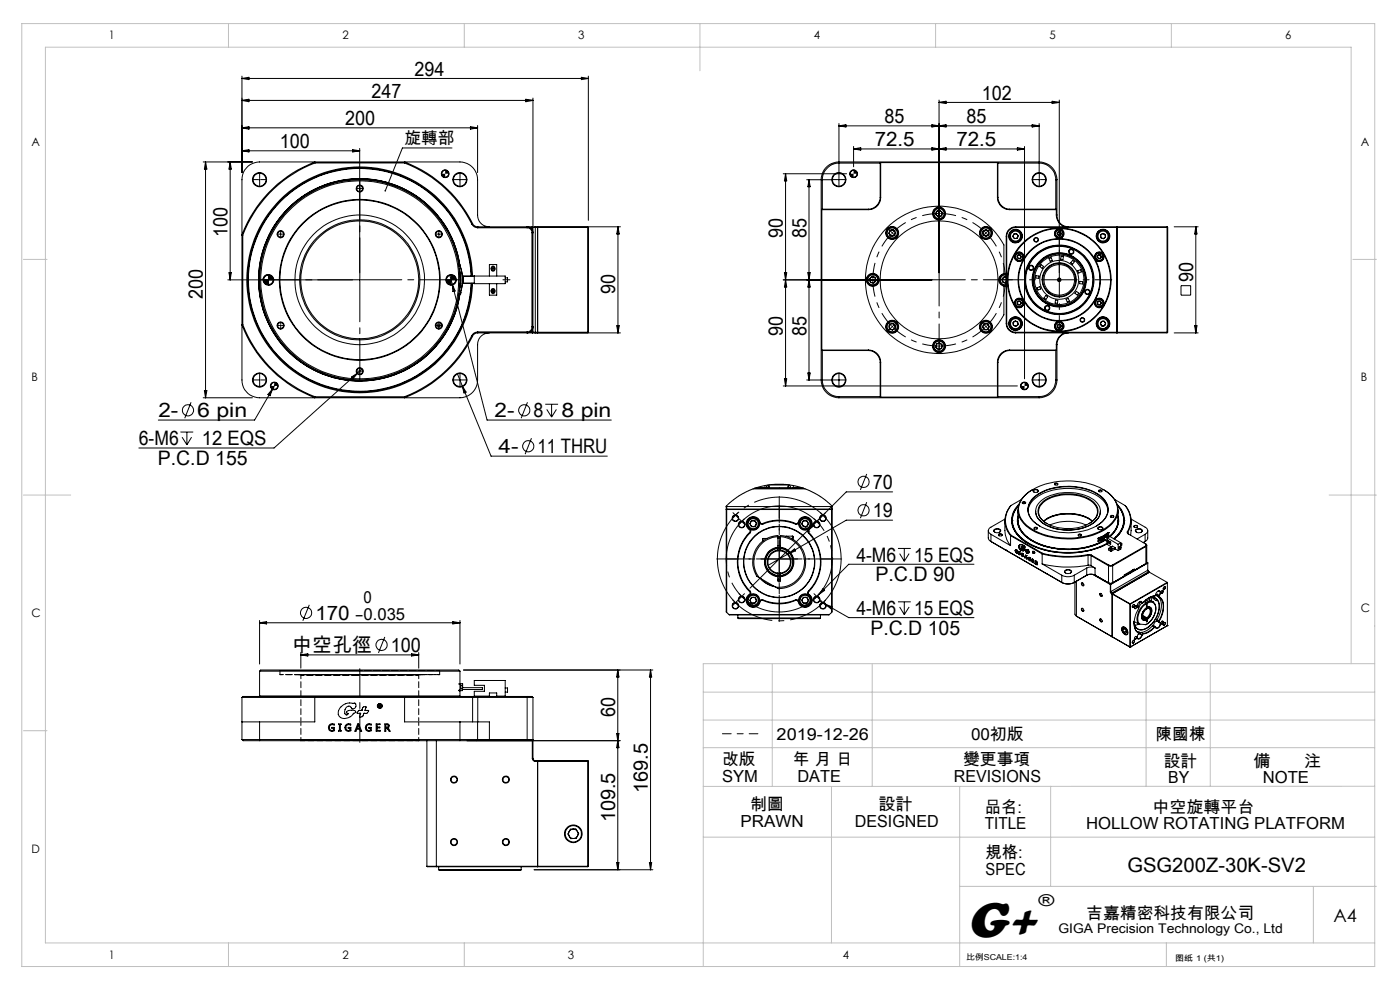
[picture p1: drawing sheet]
<svg xmlns="http://www.w3.org/2000/svg" width="297mm" height="210mm" viewBox="0 0 297 210" stroke-linecap="round" stroke-linejoin="round" font-family="sans-serif">
<defs><g id="words">
<text font-size="11" x="205.1" y="198.7">G+</text>
<g font-size="4.2">
<text x="87.9" y="16">294</text>
<text x="78.8" y="20.7">247</text>
<text x="208.3" y="21.1">102</text>
<text x="73.2" y="26.5">200</text>
<text x="187.7" y="26.1">85</text>
<text x="205" y="26.1">85</text>
<text x="59.4" y="31.4">100</text>
<text x="185.6" y="31">72.5</text>
<text x="202.9" y="31">72.5</text>
<text x="48.3" y="50.3" transform="rotate(-90 48.3 50.3)">100</text>
<text x="166.1" y="50.4" transform="rotate(-90 166.1 50.4)">90</text>
<text x="171.1" y="50.4" transform="rotate(-90 171.1 50.4)">85</text>
<text x="253.1" y="59.8" transform="rotate(-90 253.1 59.8)">90</text>
<text x="43" y="63.3" transform="rotate(-90 43 63.3)">200</text>
<text x="130.5" y="62.3" transform="rotate(-90 130.5 62.3)">90</text>
<text x="166.1" y="71.4" transform="rotate(-90 166.1 71.4)">90</text>
<text x="171.1" y="71.4" transform="rotate(-90 171.1 71.4)">85</text>
<text x="33.6" y="88.5">2-</text>
<text x="41.8" y="88.5">6 pin</text>
<text x="104.9" y="88.5">2-</text>
<text x="113.2" y="88.5">8</text>
<text x="119.1" y="88.5">8 pin</text>
<text x="29.5" y="94.4">6-M6</text>
<text x="42.8" y="94.4">12 EQS</text>
<text x="33.5" y="98.7">P.C.D 155</text>
<text x="105.8" y="96.2">4-</text>
<text x="114" y="96.2">11 THRU</text>
<text x="185.2" y="103.7">70</text>
<text x="185.2" y="109.7">19</text>
<text x="181.7" y="119.1">4-M6</text>
<text x="194" y="119.1">15 EQS</text>
<text x="185.7" y="123.3">P.C.D 90</text>
<text x="66.9" y="131.5">170</text>
<text x="181.7" y="130.4">4-M6</text>
<text x="194" y="130.4">15 EQS</text>
<text x="184.6" y="134.7">P.C.D 105</text>
<text x="62" y="138.3">中空孔徑</text>
<text x="82.9" y="138.3">100</text>
<text x="130.5" y="152.1" transform="rotate(-90 130.5 152.1)">60</text>
<text x="137.4" y="168.2" transform="rotate(-90 137.4 168.2)">169.5</text>
<text x="130.5" y="174.4" transform="rotate(-90 130.5 174.4)">109.5</text>
<text x="239.2" y="184.9">GSG200Z-30K-SV2</text>
</g>
<text font-size="3.9" x="282.9" y="195.5">A4</text>
<g font-size="3.5">
<text x="85.8" y="30.5">旋轉部</text>
<text x="75.4" y="131.5">-0.035</text>
<text x="77.1" y="128">0</text>
<text x="164.8" y="157">2019-12-26</text>
<text x="206" y="157">00初版</text>
<text x="245.2" y="157">陳國棟</text>
<text x="153.2" y="162.3">改版</text>
<text x="153.2" y="165.8">SYM</text>
<text x="168.2" y="162.3">年 月 日</text>
<text x="169.2" y="165.8">DATE</text>
<text x="202.4" y="165.8">REVISIONS</text>
<text x="204.3" y="162.3">變更事項</text>
<text x="246.9" y="162.6">設計</text>
<text x="247.9" y="166.1">BY</text>
<text x="265.9" y="162.6">備</text>
<text x="267.9" y="166.1">NOTE</text>
<text x="276.6" y="162.6">注</text>
<text x="159.1" y="171.9">制圖</text>
<text x="186.4" y="171.9">設計</text>
<text x="208.9" y="172.4">品名:</text>
<text x="244.5" y="172.4">中空旋轉平台</text>
<text x="157.1" y="175.4">PRAWN</text>
<text x="181.3" y="175.4">DESIGNED</text>
<text x="208.9" y="175.9">TITLE</text>
<text x="230.4" y="175.9">HOLLOW ROTATING PLATFORM</text>
<text x="209.1" y="182.1">規格:</text>
<text x="209.1" y="185.6">SPEC</text>
<text x="220.3" y="192.2">®</text>
<text x="230.5" y="194.8">吉嘉精密科技有限公司</text>
</g>
<text font-size="2.8" x="224.5" y="197.8">GIGA Precision Technology Co., Ltd</text>
<g font-size="2.5">
<text x="23.1" y="8.4">1</text>
<text x="72.7" y="8.4">2</text>
<text x="122.7" y="8.4">3</text>
<text x="172.7" y="8.4">4</text>
<text x="222.7" y="8.4">5</text>
<text x="272.7" y="8.4">6</text>
<text x="6.7" y="30.9">A</text>
<text x="288.7" y="30.9">A</text>
<text x="6.7" y="80.9">B</text>
<text x="288.7" y="80.9">B</text>
<text x="6.7" y="130.9">C</text>
<text x="288.7" y="129.9">C</text>
<text x="6.7" y="180.9">D</text>
<text x="23.1" y="203.4">1</text>
<text x="72.7" y="203.4">2</text>
<text x="120.5" y="203.4">3</text>
<text x="178.8" y="203.4">4</text>
</g>
<g font-size="1.7">
<text x="204.9" y="203.7">比例SCALE:1:4</text>
<text x="249.3" y="203.8">图纸 1 (共1)</text>
</g>
</g></defs>
<g fill="none" stroke="#000" stroke-width=".21">
<path d="M51.3 16.1v20.5M51.3 16.6l1.5-.2v.5zM51.3 16.6h73.5M123.3 16.4l1.5 .2-1.5 .3zM124.8 16.1v30.6M43.1 34.4h10.5M43.6 34.4v50M43.6 34.4l.3 1.5h-.5zM48.8 34.4l.3 1.5h-.5zM48.8 34.4v25M51.3 21.3h61.8M51.3 21.3l1.5-.2v.5z"/>
<path d="M51.3 27.1l1.5-.2v.5zM51.3 32l1.5-.3v.5zM51.3 32h25M51.3 27.1h50M54.9 38.1h.3M55.1 38v.2M66.9 34.6a26.5 26.5 0 0 0-15.4 15.3M66.9 34.6l-.1-.2a27 27 0 0 0-15.5 15.4l.2 .1M66.9 34.6h18.9M74.8 31.7l1.5 .3-1.5 .2zM76.2 40h.2M76.3 31.5v26.3"/>
<path d="M85.8 34.6a26.5 26.5 0 0 1 14.3 12.9M85.8 34.6v-.2a26.8 26.8 0 0 1 14.5 13M94.4 36.1a.72 .72 0 0 0-.7 .8M95.2 36.9a.72 .72 0 0 1-.8 .7M95.9 31.4h-10.5l-3.7 9.1M97.4 38.1h.3M97.6 38v.2M99.8 26.9l1.5 .2-1.5 .3zM101.3 26.6v10M111.5 21.1l1.6 .2-1.6 .3zM113.1 20.8v27.1M166.2 36.9h13.4"/>
<path d="M166.7 36.9v45M166.7 36.9l.2 1.5h-.5zM171.1 38.1h5.4M171.6 38.1v42.5M171.6 38.1l.3 1.5h-.5zM177.8 38.1h.3M178 26.2v10.4M178 38v.2M178 26.7h42.5M178 26.7l1.5-.3v.5zM181.1 31.1v4.3M181.1 31.6h36.2"/>
<path d="M181.1 31.6l1.5-.3v.5zM181.1 36.1a.72 .72 0 0 0-.8 .8M181.8 36.9a.72 .72 0 0 1-.7 .7M186.7 34.6h-8.7a3.6 3.6 0 0 0-3.6 3.5v6.3M186.7 34.6v7.3M186.8 34.5l-.1 .1M186.8 34.5h24.8M186.8 34.5v7.4M197.7 26.4l1.5 .3-1.5 .2zM197.7 31.3l1.5 .3-1.5 .2zM199.2 21.2v36.6M199.2 21.7l1.5-.2v.5z"/>
<path d="M199.2 21.7h25.5M199.2 26.7l1.5-.3v.5zM199.2 31.6l1.5-.3v.5zM211.6 34.5l.1 .1M211.6 34.5v7.4M211.7 34.6h8.8a3.6 3.6 0 0 1 3.5 3.5M211.7 34.6v7.3M215.8 31.3l1.5 .3-1.5 .2zM217.3 31.1v49.3M219 26.4l1.5 .3-1.5 .2zM220.3 38.1h.3M220.5 26.2v10.4"/>
<path d="M220.5 38v.2M223.2 21.5l1.5 .2-1.5 .3zM224 38.1h.2M224 38.1v6.3M224.2 38.1a3.8 3.8 0 0 0-3.7-3.7h-42.5a3.8 3.8 0 0 0-3.8 3.7v42.5a3.8 3.8 0 0 0 3.8 3.8M224.2 38.1v7.5M224.7 21.2v36.6M48.3 59.4h26.5M48.6 57.8h.5l-.3 1.6zM51.5 49.9v19M56.9 58.2a1.14 1.14 0 0 0-1.1 1.2M56.9 59.2v.3"/>
<path d="M58.1 59.4a1.14 1.14 0 0 1-1.2 1.1M59.4 49.7h.3M59.5 42.6a23.7 23.7 0 0 1 25.5-5.4 23.7 23.7 0 0 1 15 21.4 23.7 23.7 0 0 0-28.5-22.5 23.7 23.7 0 0 0-17.3 31.9 23.7 23.7 0 0 1 5.3-25.4zM59.5 49.6v.2M76.2 59.4h.2M76.3 59.2v.3M93 49.7h.2M93.1 49.6v.2M95.4 58.4l.6 1.9M95.6 59.4h.2M95.7 58.4a1.02 1.02 0 0 0-1 1M95.7 59.2v.3"/>
<path d="M96.7 59.4v.1a1.05 1.05 0 0 1-1 .9M97.3 56.3l.2-.1v.1M97.3 56.3h.3M97.4 57a9 9 0 0 1 0 4.7M97.4 56.2a21.4 21.4 0 0 0-32.7-14.8 21.4 21.4 0 0 0 0 35.9 21.4 21.4 0 0 0 32.7-14.8M97.5 57.2l.2 2.1-.2 2M97.5 56.3a9 9 0 0 1 0 6.1M97.5 56.2a21.5 21.5 0 0 0-32.8-14.9 21.5 21.5 0 0 0 0 36.1 21.5 21.5 0 0 0 32.8-14.9M97.5 56.3l-.1 .1M97.6 56.3a9 9 0 0 1 0 6.1M97.6 56.3l-.2 .1M97.6 58.4v1.8"/>
<path d="M98 58.6h.2M98.1 58.6h.1M98.2 58.6v1.5M98.2 58.6h9v1.6h-6.6v-1.6M98.2 58.6v.6a.74 .74 0 0 1-.1 .9M98.2 58.6h2.4M99.9 58.6a23.6 23.6 0 0 0-33.3-20.8 23.6 23.6 0 0 0-6.5 38.8 23.6 23.6 0 0 0 38.3-8.9l1-3.6 .5-4M100.1 47.5a1.4 1.4 0 0 0 1.3 .8M100.3 58.6a24 24 0 0 0-35.3-20.3 24 24 0 0 0-2.5 40.6 24 24 0 0 0 37.5-15.8l.3-3M100.3 47.4a1.18 1.18 0 0 0 1.1 .7M100.3 47.4l-.2 .1M101.4 48.1h11.5"/>
<path d="M101.4 48.3h10.4M101.4 48.1v.2M103.8 48.1a2.45 2.45 0 0 1-2.5-2.5v-7.5a3.8 3.8 0 0 0-3.7-3.7h-42.5a3.7 3.7 0 0 0-3.8 3.7v42.5a3.8 3.8 0 0 0 3.8 3.8h42.5a3.8 3.8 0 0 0 3.7-3.8v-7.5a2.45 2.45 0 0 1 2.5-2.5M103.8 58.6v-2.5h1.6v2.5M104.3 56.6l.2-.1a.5 .5 0 0 1 .5 .5 .5 .5 0 0 1-.7 .4zM104.4 57h.3M104.6 56.9v.2M107.2 58.9h.5v.9h-.5M111.8 48.3a.97 .97 0 0 1 1.1 1.1M111.8 48.3v-.2a1.21 1.21 0 0 1 1.3 1.3h-.2M112.4 48.3h.7M112.9 49.4v19.9"/>
<path d="M112.9 48.1h.7v22.5h-.7M112.9 48.1v.7M112.9 48.1l.2 .2M113.1 48.3h11.6M113.1 48.3v22.2M113.3 48.1h18.3M114.1 48.1v22.5M124.7 48.3v22.2M124.7 48.1v.1M124.7 48.2v22.3M124.7 48.2v.1M131.1 48.1l.3 1.5h-.6z"/>
<path d="M131.1 48.1v22.5M166.2 59.4h31.5M166.4 57.8l.5 3.1h-.5l.5-3.1zM171.4 57.8h.5l-.5 3.1h.5zM174.3 44.5v29.8M174.3 44.5h9.9M174.4 44.4l-.1 .1M174.4 44.4h9.8M184.2 44.4v.1M184.9 58.7l.7 .1 .2 .7-.4 .5-.7-.1-.3-.7zM186.7 41.9a2.57 2.57 0 0 1-2.5 2.5M186.7 41.9h.1"/>
<path d="M186.8 41.9a2.57 2.57 0 0 1-2.6 2.6M188.8 48.8h.8l.4 .5-.3 .7-.8 .1-.3-.6zM198.6 44.8l.7-.2 .6 .4-.1 .8-.7 .2-.6-.5zM208.5 49.1l.6-.4 .7 .3v.7l-.6 .5-.6-.4zM209.1 49.3l.1 .2M209.2 49.3l-.1 .2M211.6 41.9h.1M211.6 41.9a2.57 2.57 0 0 0 2.6 2.6M211.7 41.9a2.57 2.57 0 0 0 2.5 2.5M213 58a1.38 1.38 0 0 0-1.1 1.4 1.38 1.38 0 0 0 1.1 1.3M213 58v-6a15.6 15.6 0 0 0-23.7-4.7 15.6 15.6 0 0 0 0 24.1 15.6 15.6 0 0 0 23.7-4.6v-6.1M213.5 58.1a1.25 1.25 0 0 0-1.5 1.3 1.25 1.25 0 0 0 1.5 1.2"/>
<path d="M213.5 60a.63 .63 0 0 1-.8-.6 .63 .63 0 0 1 .8-.6l-.5-.1-.5 .5 .3 .7 .7 .1M213.5 58h-.5M213.5 58.3a1.08 1.08 0 0 0-1.3 1.1 1.08 1.08 0 0 0 1.3 1M213.5 50.1h.1M213.5 50.1v18.5M213.6 50.1v18.5M214.2 44.4v.1M214.2 44.4h9.8M214.2 44.5h9.9M215.1 49.6h.6l.3 .4-.2 .5-.6 .1-.4-.4zM215.5 48.3a1.87 1.87 0 0 0-1.9 1.8M215.5 48.1a1.99 1.99 0 0 0-2 2"/>
<path d="M215.5 48.1h32.1l.1 .2v22.2l-.1 .1h-32.1M215.5 48.3h32.1M215.5 48.1v.2M216 54.1h.4l.2 .4-.2 .3h-.4l-.2-.3zM219.8 58.5l.6 .1-.1 .4h-.6zM220.9 56.2l.5 .3-.3 .4-.5-.4zM222.5 54.8l.5-.1 .2 .5-.4 .2zM224 44.4l.1 .1M224.1 45.6a2.57 2.57 0 0 0 1.8 2.5M224.1 44.5v1.1M224.1 45.6h.1M224.2 45.6a2.45 2.45 0 0 0 2.5 2.5"/>
<path d="M224.5 49.2h.4l.2 .4-.2 .3h-.4l-.2-.3zM224.6 59.4h.2M224.7 59.2v.3M225.1 54.4h.5l-.1 .7-.5-.1zM227.5 55.2l.4 .3-.4 .5-.3-.3zM228.6 57.4l.6-.2 .2 .5-.6 .2zM229.1 59.7l.6 .1-.1 .4h-.6zM233 54.1h.4l.2 .4-.2 .3h-.4l-.2-.3zM233.5 49.8l.4-.3 .6 .2v.6l-.4 .4-.6-.3zM237 48.1v22.5M247.6 48.3v22.2M247.7 48.2l-.1 .1"/>
<path d="M249.1 48.1h5.1M253.7 48.1l.2 1.5h-.5zM253.7 48.1v22.5M51.5 68.9a26.5 26.5 0 0 0 15.4 15.3M51.5 68.9h-.2a26.7 26.7 0 0 0 15.5 15.5l.1-.2M54.2 68a23.8 23.8 0 0 0 26.1 14.8 23.8 23.8 0 0 0 19.7-22.7 23.7 23.7 0 0 1-15.1 21.4M59.4 69.1h.3M59.5 68.9v.3M74.6 80l1.2-.8-.9 1.2zM75.8 79.2l-17.7 15.8h-28.6M76.2 78.7h.2M76.3 78.6v.3"/>
<path d="M76.8 78.3l-1 .9M93 69.1h.2M93.1 68.9v.3M96 60.3l7.3 28.8h26.4M96 60.3l.6 1.4-.5 .1zM97 79.3l1.1 2.6M97.4 62.3l.1 .1M97.4 62.3l.2 .1M97.5 62.4h.1M97.6 62.4h-.3l.2 .1M97.7 62.1h.1M98 60.1h.2"/>
<path d="M98.2 60.1h2.4M100.1 71.2a26.7 26.7 0 0 1-14.3 13M100.1 71.2l.2 .1M100.3 71.3a27 27 0 0 1-14.5 13.1v-.2M101.4 70.4a1.4 1.4 0 0 0-1.3 .8M101.4 70.6a1.18 1.18 0 0 0-1.1 .7M101.4 70.6h11.5M101.4 70.4h10.4M101.4 70.4v.2M103.8 60.2v2.4h1.6v-2.4M104.3 61.3l.2-.1a.49 .49 0 0 1 .5 .6 .49 .49 0 0 1-.7 .4zM104.4 61.7h.3"/>
<path d="M104.6 61.6v.3M112.4 70.5h.7M112.9 69.3a.97 .97 0 0 1-1.1 1.1M112.9 69.3h.2a1.21 1.21 0 0 1-1.3 1.3v-.2M112.9 69.9v.7M113.1 70.5h11.6M113.1 70.5l-.2 .1M113.3 70.6h18.3M124.7 70.5h.1M124.7 70.5v.1M130.8 69.1h.6l-.3 1.5zM171.4 79.1h.5l-.3 1.5z"/>
<path d="M174.3 74.3l.1 .1M174.3 74.3h9.9M174.4 74.4v6.2a3.6 3.6 0 0 0 3.6 3.5M174.4 74.4h9.8M184.2 74.3v.1M184.2 74.4a2.57 2.57 0 0 1 2.5 2.5M184.2 74.3a2.57 2.57 0 0 1 2.6 2.6M186.7 76.9h.1M186.7 76.9v7.2M186.8 76.9v7.3M188.6 69l.6-.4 .7 .3v.7l-.6 .4-.6-.3zM198.6 72.9l.7-.2 .6 .5-.1 .7-.7 .2-.6-.4z"/>
<path d="M208.7 68.7l.7-.1 .5 .6-.3 .7h-.8l-.4-.5zM211.6 76.9h.1M211.6 76.9v7.3M211.7 76.9v7.2M213 60.7h.5M213.5 68.6a1.99 1.99 0 0 0 2 2M213.5 68.6h.1M213.6 68.6a1.87 1.87 0 0 0 1.9 1.9M214.2 74.3a2.57 2.57 0 0 0-2.6 2.6M214.2 74.3v.1M214.2 74.4a2.57 2.57 0 0 0-2.5 2.5M214.2 74.3h9.9"/>
<path d="M214.2 74.4h9.8M214.9 68.4l.5-.3 .5 .2 .1 .6-.5 .3-.5-.2zM215.5 70.5h32.1M215.5 70.5v.1M216 63.9h.4l.2 .4-.2 .4h-.4l-.2-.4zM220 61.1l.6-.3 .2 .5-.6 .2zM221.9 62.7l.4 .3-.4 .5-.4-.3zM223.9 63.7h.5l-.1 .6h-.5zM224 74.4v6.2M224.1 74.3l-.1 .1M224.1 73.1v1.2M224.1 73.1h.1"/>
<path d="M224.2 73.1v7.5M224.5 68.8h.4l.2 .4-.2 .4h-.4l-.2-.4zM225.9 70.6a2.57 2.57 0 0 0-1.8 2.5M226.2 63.5l.4-.2 .3 .6-.5 .2zM226.7 70.6a2.45 2.45 0 0 0-2.5 2.5M228.4 61.8l.4 .4-.3 .4-.5-.4zM233 63.9h.4l.2 .4-.2 .4h-.4l-.2-.4zM233.6 68.2l.6-.1 .4 .5-.2 .5-.6 .1-.4-.5zM247.6 70.5h.1M249.1 70.6h5.1M250.5 60.6h2.1v2h-2.1zM253.4 69.1h.5l-.2 1.5z"/>
<path d="M38.3 91.6h2.7M38.6 92.7l1.1 1.7M39.7 91.6v2.8M40.5 85.3l-1.3 3.4M40.6 92.7l-.9 1.7M43.1 84.4h10.5M43.4 82.9h.5l-.3 1.5zM54.9 80.6h.3M55.1 80.5v.2M57.8 82.5l-3.8 6.6h-20.4M57.8 82.5l-.5 1.5-.5-.3zM58.2 81.1a.78 .78 0 0 0-.8 .8"/>
<path d="M58.6 81.2l-.8 1.3M58.9 81.9a.78 .78 0 0 1-.7 .7M66.9 84.2h18.9M97.4 80.6h.3M97.6 80.5v.2M98.1 81.9l6.1 14.9h24.6M98.1 81.9l.8 1.3-.5 .2zM111.9 85.3l-1.3 3.4M112.7 92.9l-1.3 3.4M115.7 85.8h2.7M116 86.8l1 1.7M117 85.8v2.7"/>
<path d="M118 86.8l-1 1.7M166.2 81.9h49.6M166.4 80.4h.5l-.2 1.5zM171.1 80.6h5.4M177.8 80.6h.3M178 80.5v.2M178 84.1v.3M178 84.4h42.5M178 84.1h8.7M186.7 84.1l.1 .1M186.8 84.2h24.8M211.7 84.1l-.1 .1"/>
<path d="M211.7 84.1h8.8M217.3 81.1a.78 .78 0 0 0-.7 .8M218.1 81.9a.78 .78 0 0 1-.8 .7M220.3 80.6h.3M220.5 80.5v.2M220.5 84.1v.3M224 80.6a3.6 3.6 0 0 1-3.5 3.5M224 80.6h.2M224.2 80.6a3.8 3.8 0 0 1-3.7 3.8M154.1 107.4v.7M154.1 107.4l.6-.6 1.6-1.3 2.7-1.5 2.4-.8 3-.5h1.8l1.8 .2 3.3 1 3.1 1.6 2.1 1.9M154.1 108.1v21.7l.6 .6h21.2l.6-.6v-21.7"/>
<path d="M154.1 107.4h22.4M154.1 108v.1M154.1 108l.1 .1M154.2 107.3v.7M154.2 108.1v21.8M154.2 108.1h22.2M154.2 108h-.1M154.2 108h22.2M155.9 109.2l.2 .2M156.1 109.2l-.2 .2M157.3 110.6l.1 .1M157.4 110.6l-.1 .1"/>
<path d="M159 112.4l.1 .1-.1 .4M159 112.9a8.9 8.9 0 0 0 0 12.6M159 112.2a.49 .49 0 0 1 .1 .8M159 112.9l.1 .1M159 112.2v.2M159.1 113a8.6 8.6 0 0 0 0 12.4M159.4 110.4h.8l.3 .7-.3 .6h-.8l-.3-.6zM159.7 103.7h11.2M160.1 103.6h10.4M160.5 103.5h9.6M161.1 110.8a1.38 1.38 0 0 0-2.1-.8 1.38 1.38 0 0 0 0 2.2M161.1 110.8a.5 .5 0 0 0 .7 .4"/>
<path d="M161.1 110.8a1.41 1.41 0 0 1-.5 1.4 1.41 1.41 0 0 1-1.6 0M161.1 110.8h.2M161.3 110.8l.2 .3 .3-.1M161.3 110.8a1.5 1.5 0 0 0-2.4-.9 1.5 1.5 0 0 0 .1 2.5M161.8 111a9 9 0 0 1 7 0M161.8 111v.2M161.8 111.2a8.8 8.8 0 0 1 7 0M161.9 114.2v.6M161.9 114.2l-.1 .6M161.9 114.2h.8M162.3 103v.6M163.1 103.1v.2"/>
<path d="M163.1 102.9h4.4M163.8 102.8h3M165 113.8v-.1a5.3 5.3 0 0 0-5.3 5 4.4 4.4 0 0 0 1.1 3.7l.3 .1M165 113.8a5.4 5.4 0 0 0-3.9 8.7M165 116.7a2.52 2.52 0 0 0-2.2 2.5 2.52 2.52 0 0 0 2.2 2.5M165 116.3a2.89 2.89 0 0 0-2.6 2.9 2.89 2.89 0 0 0 2.6 2.9M165 116.8a2.38 2.38 0 0 0-2.1 2.4 2.38 2.38 0 0 0 2.1 2.4M165 116.8h.3M165 114.2h.6M165 115.7h.6M165 113.8v3M165 114h.6"/>
<path d="M165.1 113.9h.5M165.2 118.6h.2M165.3 116.2a3 3 0 0 1 3 3 3 3 0 0 1-3 3M165.3 116.2a3 3 0 0 0-3 3 3 3 0 0 0 3 3M165.3 116.8h.3M165.3 116.2v.6M165.3 118.5v.2M165.6 113.8v-.1a5.3 5.3 0 0 1 5 3.7 5.6 5.6 0 0 1-5.6 7.4l-.5-.3M165.6 113.8a5.4 5.4 0 0 1 5.1 5.9 5.4 5.4 0 0 1-6.2 4.8M165.6 116.7a2.52 2.52 0 0 1 2.2 2.5 2.52 2.52 0 0 1-2.2 2.5M165.6 116.3a2.89 2.89 0 0 1 2.6 2.9 2.89 2.89 0 0 1-2.6 2.9M165.6 116.8a2.38 2.38 0 0 1 2.1 2.4 2.38 2.38 0 0 1-2.1 2.4"/>
<path d="M165.6 113.8v3M167.3 103v.4M167.4 117.4l-4.2 2.4M167.4 117.4l1.1-1 .3 .5zM168.1 113.7l.2 .2v.6M168.1 113.7v.6M168.1 113.7l-1.3 .1M168.3 103v.6M168.8 111v.2M169.3 110.8l-.2 .3-.3-.1M169.3 110.8a1.5 1.5 0 0 1 2.3-.9 1.5 1.5 0 0 1 0 2.5M169.3 110.8h.1"/>
<path d="M169.4 110.8a1.38 1.38 0 0 1 2.2-.8 1.38 1.38 0 0 1 0 2.2M169.4 110.8a.5 .5 0 0 1-.6 .4M169.4 110.8a1.41 1.41 0 0 0 .6 1.4 1.41 1.41 0 0 0 1.6 0M170.1 111.3l1.7 1.5M170.4 110.4h.8l.3 .7-.3 .6h-.8l-.3-.6zM171.5 113a8.7 8.7 0 0 1 0 12.4M171.6 112.9a8.9 8.9 0 0 1 0 12.6M171.6 112.2a.46 .46 0 0 0-.1 .8M171.6 112.9l-.1 .1M171.6 112.2v.2M171.6 112.4l-.2 .1 .2 .4M172.4 111.2l.3 .3-1.2 .9z"/>
<path d="M173.2 110.6l.2 .1M173.4 110.6l-.2 .1M174.5 109.2l.2 .2M174.7 109.2l-.2 .2M176.4 107.3v.7M176.4 108.1v21.8M176.4 108h.1M176.5 108l-.1 .1M176.5 108v.1M176.5 107.4v.7M183.9 106.5l-1.4 3.4M183.9 100.5l-1.4 3.4"/>
<path d="M189.4 104.3h-9.9l-20.4 20.5M189.4 110.3h-9.9l-12.1 7.1M190.5 116.3h2.7M190.9 117.4l.9 1.7M191.8 116.3v2.8M192.9 117.4l-1.1 1.7M206.6 119.7h-26.5l-6.4 6.4M209.7 112.6v1.7l.5 .6M210.2 113.3l4.2 2.4M210.2 114.9l15 8.6M210.2 113.3v1.6M210.2 114.9l3.2 1.8"/>
<path d="M210.9 112.4a.89 .89 0 0 1 1.4 .2 .82 .82 0 0 1-.8 .4 .82 .82 0 0 1-.7-.5zM211 112.9a.37 .37 0 0 1-.1-.5 .37 .37 0 0 1 .5-.2 .5 .5 0 0 1 .5 .1 .5 .5 0 0 1 .2 .5v.1M211.9 113.3a.37 .37 0 0 1 .4-.1 .37 .37 0 0 1 .2 .4 .41 .41 0 0 1-.4 .1 .41 .41 0 0 1-.3-.3zM211.9 113.7l-.1-.1a.36 .36 0 0 1 .4-.3 .36 .36 0 0 1 .3 .3v.1M213.2 110.4a8.4 8.4 0 0 0 .2 3.6l.4 .9 .6 .8M213.2 110.1l-3 1.7a.79 .79 0 0 0-.5 .8 .79 .79 0 0 0 .5 .7M213.4 116.7h.1M214.4 113.6v2.1M214.4 113.6l6.7 3.9M214.5 107.2a4.8 4.8 0 0 0 0 6.3M214.5 107.2a4.8 4.8 0 0 0-.1 6.4M214.5 113.5l6.7 3.9"/>
<path d="M214.5 113.5l-.1 .1M214.7 110.4h.1M214.7 110.4a5.9 5.9 0 0 0 3.4 4.9M214.7 110.4a5.9 5.9 0 0 0 3.7 5 18.5 18.5 0 0 0 16.5-.1M215.4 116.8l.3 .5M215.4 116.8h.1M215.5 116.6l-.1 .2M215.5 116.7v.4l.3 .2M215.5 116.7h.2M215.7 116.7l.1 .2-.2-.3-.2 .2M215.7 117l.1 .1v.3l-.1-.1M215.7 116.7h.1"/>
<path d="M215.7 117h.1M215.7 117.3h.1M215.7 117l.1 .1M215.8 117.1h.1M215.8 117.3h.1M215.8 117.1v.2M215.9 109.5a4.8 4.8 0 0 0 2.8 5.1 16.6 16.6 0 0 0 15.7 0M215.9 110.4a5.5 5.5 0 0 0 3.7 4.6 16.7 16.7 0 0 0 14.8-.4 16.3 16.3 0 0 1-16.1-.3 4.7 4.7 0 0 1-2.4-4.6l-.1 .9M215.9 108.2v2.1a5.8 5.8 0 0 0 3.9 4.8 16.7 16.7 0 0 0 14.5-.6M216 110.7h.1M216 110.8v.1M216.1 107.3a4.6 4.6 0 0 0 .9 7.1 17.1 17.1 0 0 0 13.4 2.4 13.9 13.9 0 0 0 4.5-1.6"/>
<path d="M216.1 107.2a4.8 4.8 0 0 0-1.4 3.2M216.1 116.1l.2 .3M216.1 116.1h.1M216.1 107a4.6 4.6 0 0 0 .5 7.2 17 17 0 0 0 13.5 2.8 15.1 15.1 0 0 0 4.8-1.7M216.1 115.8v.3M216.1 115.8h.1M216.1 117h.1M216.1 117.6h.1M216.1 117l.2 .1M216.2 117h.1M216.2 117.5h.1M216.2 117.5l-.1 .1"/>
<path d="M216.2 117v.5M216.3 116.4l.3 .3M216.3 116.4h.1M216.3 117.1h.1M216.3 117.1v.6l-.2-.1M216.3 115.6a.76 .76 0 0 1 1.1 .7h-.2M216.3 115.6l-.2 .2M216.3 115.6h.1M216.6 116.7l.4 .1M216.6 116.7h.1M216.6 117.5l.3 .5M216.6 117.5h.1"/>
<path d="M216.7 117.4l-.1 .1M216.7 106l-2.2 1.2M216.7 116.3h.4l.3 .4M216.7 116.3l.1 .1M216.7 115.8h.2M216.7 116.3h.1M216.8 116.2l-.1 .1M216.8 116.4h.1M216.9 106.6a.35 .35 0 0 1 .4-.2 .35 .35 0 0 1 .2 .4 .4 .4 0 0 1-.6-.2zM216.9 116.4v.1M216.9 116.5h-.1M216.9 116.4h.1"/>
<path d="M216.9 117.4h-.1a.35 .35 0 0 0 .2 .6M216.9 117.4l.2 .2-.3-.3-.2 .2M216.9 117.7l.2 .1v.3l-.2-.1M216.9 117.4h.1M216.9 117.7h.1M216.9 118h.1M216.9 117.7l.1 .1M216.9 115.8a.34 .34 0 0 0-.3 .3 .34 .34 0 0 0 .2 .4h.1M216.9 115.8l.2 .3M216.9 115.8h.1M217 106.8l-.1-.1a.27 .27 0 0 1 .3-.2 .27 .27 0 0 1 .3 .3M217 117.8h.1"/>
<path d="M217 118h.1M217 117.8v.2M217 116.8h.1M217.1 116.1v.1M217.1 116.1h.1M217.1 116.2l.1 .1M217.1 116.8h-.1M217.1 116.2h.1M217.2 116.3h.1M217.3 116.7l-.3 .1M217.3 116.7h.1M217.4 118.3h.1"/>
<path d="M217.4 118.3l.2-.6 .2 .8M217.4 105.1a14.5 14.5 0 0 1 12.3-2.8 9.2 9.2 0 0 1 7.1 4.4 4.3 4.3 0 0 1-2 5.2 15.8 15.8 0 0 1-16.5-.1 4.1 4.1 0 0 1-.9-6.7zM217.4 116.7h-.1M217.5 116.8l.1 .1M217.5 116.8h.1M217.5 118.2h.1M217.5 118.2l-.1 .1M217.5 118.2l.2 .1M217.6 116.9h.1M217.6 116.7h.1M217.6 116.7l-.1 .1M217.6 117.9h.1"/>
<path d="M217.6 117.9l-.1 .2 .2 .1M217.6 117.9l.1 .3M217.7 116.7h.1M217.7 118.2h.1M217.7 117.2h.1M217.7 117.2v.1M217.7 117.3h.2M217.7 116.7l.2 .1M217.7 116.9h.1M217.7 117.3h.1M217.7 118.3h.1M217.7 116.9l.1 .1"/>
<path d="M217.7 118.3l.1 .2M217.8 117l-.1 .2M217.8 117h.1M217.8 118.5h.1M217.9 116.8h.1M217.9 117.3h.1M217.9 116.7h.1M217.9 116.7v.1M217.9 116.6l.3 .1-.1 .2M217.9 116.6h.1M217.9 116.6v.1M218 117.3h-.1"/>
<path d="M218 117.3h.1M218 116.5l-.1 .1M218 117.1v.2M218 117.1h.1M218.1 117.1h.1M218.1 117.1l.1 .1M218.1 108.3a5.1 5.1 0 0 1 4-4 12.7 12.7 0 0 1 11.4 1.4 3.6 3.6 0 0 1 1.5 2.6M218.1 116.9l.2 .1M218.1 116.9h.1M218.2 118.4l.2 .5M218.2 118.4h.1M218.2 117.2l.1 .1"/>
<path d="M218.2 117.2h.1M218.3 118.2l-.1 .2M218.3 118.3h.1M218.3 117h.1M218.4 117l-.2 .2M218.4 118.6l.2 .1v.2h-.2M218.4 118.6h.1M218.4 118.9h.1M218.4 118.6l.1 .1M218.4 118.3h-.1a.35 .35 0 0 0-.1 .3 .35 .35 0 0 0 .3 .3M218.4 118.3l.2 .2-.3-.3-.1 .2M218.4 118.3h.1"/>
<path d="M218.5 118.7h.1M218.5 118.9h.1M218.5 118.7v.2M219 119.2h.1M219 117.1l.3 .3M219 117.1h.1M219 118.7h.1M219 118.9h.1M219 118.7l.3 .1-.3-.2v.6M219 118.9v.3l.3 .2-.3-.2M219 118.7l.3 .4-.3-.2M219.1 116.9l-.1 .2"/>
<path d="M219.1 103.8a5 5 0 0 0-3.1 5.2 7.2 7.2 0 0 0 5.2 4.5 16 16 0 0 0 14.1-1.8 4.1 4.1 0 0 0 .3-6.8l-1.6-1.1M219.1 105.6a12.5 12.5 0 0 1 12.3-1.6 5.1 5.1 0 0 1 3.7 3.9 4.3 4.3 0 0 1-2.8 3.9 13.2 13.2 0 0 1-12.6-.8 3.3 3.3 0 0 1-.6-5.4zM219.1 117h.2M219.2 104a.6 .6 0 0 1 .6-.2 .6 .6 0 0 1 .4 .4 .6 .6 0 0 1-.6 .3 .6 .6 0 0 1-.4-.5zM219.2 117.3h.1M219.2 117.2h.1M219.2 117.2l.1 .1M219.2 117.1h.1M219.2 117h.1M219.3 117l.1 .2-.1 .2M219.3 117l-.3 .1M219.3 117.4h.1"/>
<path d="M219.3 117l.1 .3M219.3 117.2v.1M219.3 117h-.1a.21 .21 0 0 0-.1 .2 .21 .21 0 0 0 .3 .1M219.3 117h.1M219.3 117.2h.1M219.3 117.3h.1M219.3 117.1h.1M219.3 117.1v.1M219.3 117.1l-.1-.1v.3M219.4 112a.35 .35 0 0 1 .4-.2 .35 .35 0 0 1 .2 .4 .41 .41 0 0 1-.6-.2zM219.4 104.4a.4 .4 0 0 1 .1-.6 .4 .4 0 0 1 .5 .2l.2 .2-.1 .2M219.4 117.3v.1"/>
<path d="M219.4 117.3h.1M219.5 112.2h-.1a.27 .27 0 0 1 .3-.3 .27 .27 0 0 1 .3 .3M219.6 119.6h.1M219.7 119.1v.2h.2M219.7 119.1h.1M219.7 119.3h.1M219.7 119.3l-.1 .3M219.7 119.3v.1M219.7 108.4a3.1 3.1 0 0 0 2 2.9M219.7 119.4l.2 .1M219.7 119.4h.1M219.8 119.1l.1 .2"/>
<path d="M219.8 119.1h.1M219.8 119.4l.2 .4h-.1M219.8 119.4h.1M219.8 119.4l.2-.2-.4-.3v.7M219.9 119.5h.1M219.9 119.5v.3M219.9 119.3h.1M219.9 119.8h.1M220.6 111.6a3.7 3.7 0 0 1-2.1-4.9 8.7 8.7 0 0 1 7.1-3.4 10.4 10.4 0 0 1 8.8 3 3.4 3.4 0 0 1-1.3 5l-.5 .3M220.6 106.5a9.1 9.1 0 0 1 6.9-2 6.6 6.6 0 0 1 5.8 3.1 2.96 2.96 0 0 1-1.7 3.5 10.5 10.5 0 0 1-10.6-.3 2.67 2.67 0 0 1-.4-4.3zM221.1 117.5a22 22 0 0 0 9.7 .3M221.1 119.6a22 22 0 0 0 9.7 .3"/>
<path d="M221.1 117.5v2.1M221.1 119.6l4.1 2.4M221.2 106.5a9.4 9.4 0 0 1 10.7-.1 2.64 2.64 0 0 1-.7 4.6 9.4 9.4 0 0 1-10.1-.7 2.43 2.43 0 0 1 .1-3.8zM221.2 117.4a22.1 22.1 0 0 0 9.6 .2M221.2 117.4l-.1 .1M221.4 110.6a9.4 9.4 0 0 1 10.3 0M222.1 111.1a2.64 2.64 0 0 1-1.7-2.2 2.64 2.64 0 0 1 1.1-2.5 9.4 9.4 0 0 1 10.3 .2 2.47 2.47 0 0 1-.4 4.2l-.4 .3M222.1 110a10.2 10.2 0 0 1 8.9 0M222.7 111.4a10 10 0 0 1 7.7 0M223.8 102.5a.34 .34 0 0 1 .4-.1 .34 .34 0 0 1 .2 .4 .34 .34 0 0 1-.4 .1 .34 .34 0 0 1-.2-.4zM223.8 102.9v-.1a.27 .27 0 0 1 .3-.3 .27 .27 0 0 1 .2 .4M228.7 113.4a.35 .35 0 0 1 .4-.2 .35 .35 0 0 1 .3 .4 .41 .41 0 0 1-.7-.2z"/>
<path d="M228.8 113.7v-.1a.27 .27 0 0 1 .3-.3 .27 .27 0 0 1 .2 .4M230.8 117.6l.7 .1M230.8 117.6v.2M230.8 119.9l.7 .1M230.8 117.8l.7 .1M230.8 117.8v2.1M231 110l.8 .5M231 110a9.5 9.5 0 0 0-9.6 .5M231.5 120l.8 .5M231.5 117.9l3.7 2.1M231.5 117.9v2.1M231.5 117.7l3.7 2.2"/>
<path d="M231.5 117.7v.2M232.9 114.8h.1M232.9 114.2l.1 .1M233 111.9a.58 .58 0 0 1 1 .2 .6 .6 0 0 1-.6 .3 .6 .6 0 0 1-.5-.5zM233 114.3v.5M233 114.2h.1M233 114.2v.1M233 112.3v-.1a.44 .44 0 0 1 .4-.4 .44 .44 0 0 1 .5 .4l-.1 .1M233.1 104a.34 .34 0 0 1 .4-.1 .34 .34 0 0 1 .2 .3 .33 .33 0 0 1-.4 .2 .33 .33 0 0 1-.2-.4zM233.2 104.3v-.1a.27 .27 0 0 1 .3-.2 .27 .27 0 0 1 .2 .3M233.2 114.6h.1M233.3 114.3l.6-.2-.1 .3"/>
<path d="M233.3 114.3l-.1 .2 .1 .1M233.3 114.6h.1M233.4 108.4a3.8 3.8 0 0 1-3 3.4 10.7 10.7 0 0 1-8.7-.5M233.5 114.2l-.1 .2-.1-.1M233.6 114.3l-.4 .2 .1 .1M233.6 114.4h.2M233.6 114.3v.1M233.8 114.4l-.5 .2M233.8 114.1l-.2 .2M234 114.2l.1 .1M234 114.2l-.1 .3-.9 .3M234 114.4l1.5 .8"/>
<path d="M234.1 114.2l1.4 .9M234.6 113.9h.1M234.6 113.9l-.5 .4M234.6 113.9l-.6 .3M234.6 113.9l.3 .2M234.7 113.9h.1M234.8 113.2l-1.4 .8M234.8 113.6l-.2 .1M234.9 113.1l-1 .7-.9 .3v.1M234.9 114.1l2.3 1.4M234.9 115.1v.4l.9 .5M234.9 114.1v.4l.7 .5"/>
<path d="M234.9 114.1l.5-.3 2.4 1.3M235 113.6l-.3 .3M235 113.6l.1-.3-.4 .4v.2M235 113.6l-.3 .1v.2M235 115l-.1 .1M235.1 113h.1M235.2 113a4.6 4.6 0 0 1-2.2 1.2M235.2 113h.1M235.2 113v.6l-.5 .4M235.2 116.3l.5 .4M235.2 116.3v.4l.5 .3M235.2 119.9h.8"/>
<path d="M235.2 119.9v.1M235.5 115.1v.1M235.5 116.3v.1M235.6 109.5a.34 .34 0 0 1 .4-.2 .34 .34 0 0 1 .2 .4 .36 .36 0 0 1-.4 .1 .36 .36 0 0 1-.2-.3zM235.6 115v.5l-.7-.4M235.6 115l-.1 .1M235.6 115.2h-.1M235.7 116.2l.3 .1-.2 .1a.17 .17 0 0 1-.2 .1 .17 .17 0 0 1-.1-.2M235.7 116.2v.3M235.7 116.2l-.2 .1M235.7 109.7v-.1a.27 .27 0 0 1 .3-.2 .27 .27 0 0 1 .2 .3M235.7 116.7v.3"/>
<path d="M236 119.9v.1M236.4 112.8l-.9 1M236.4 112.9l-.9 .9M236.5 106l2.2 1.2M236.5 116.4h.1M236.5 116.4v.1M236.5 116.5l-.8 .5M236.6 116.4l.6 .4M236.6 116.2v.2M236.6 116.2l-.6-.4-.8 .5M236.6 116.2l-.9 .5M237 107a4.6 4.6 0 0 1-.6 7.3"/>
<path d="M237.1 107.3a4.5 4.5 0 0 1-.8 7M237.1 107.2a4.8 4.8 0 0 1 1.3 3.2M237.2 110.7h.1M237.2 110.8v.1M237.2 109.5a3.8 3.8 0 0 1-.8 3.4M237.2 110.4a4.6 4.6 0 0 1-1.9 3.5M237.2 108.2v2.1a4.8 4.8 0 0 1-2.1 3.7M237.2 115.5v1.3M237.3 110.6l-.1-.9a4 4 0 0 1-.8 3.1M237.8 115.1v.9l-.3-.1-.2 .3 .3 .2M237.8 115.1l-.6 .4M237.8 116.3v.2l-.6 .3"/>
<path d="M237.8 115.2l.2 .1M238 115.3l-.2 .2M238 115.3v.3l-.2 .2M238.4 110.4h.1M238.4 110.4a5.3 5.3 0 0 1-2 3.9M238.4 110.4a5 5 0 0 1-2 3.9M238.7 107.2a4.8 4.8 0 0 1 .4 5.6M238.7 107.2a4.7 4.7 0 0 1 .6 5.7M239.1 112.8l.2 .4 3.7 2.2M239.1 112.8l.2 .1M239.3 112.9l.1 .4M239.3 112.9v.2"/>
<path d="M239.9 110.1l3 1.7a.79 .79 0 0 1 .6 .8 .79 .79 0 0 1-.6 .7M240 110.4l-.1 3.1M240.6 111.5a.36 .36 0 0 1 .5-.1 .36 .36 0 0 1 .2 .4 .36 .36 0 0 1-.5 .2 .36 .36 0 0 1-.2-.5zM240.7 111.9l-.1-.1a.3 .3 0 0 1 .3-.3 .3 .3 0 0 1 .3 .4M240.9 112.4a.85 .85 0 0 1 1.4 .2 .79 .79 0 0 1-.8 .4 .79 .79 0 0 1-.6-.5zM241.1 112.9a.4 .4 0 0 1-.1-.6 .4 .4 0 0 1 .6-.1 .42 .42 0 0 1 .5 .1 .42 .42 0 0 1 0 .6M242.5 115.1l.4-.2zM242.9 113.3l-1.7 1M242.9 113.3v1.6M243 115.4l.2 .1-.2 .3M243 115.4a.27 .27 0 0 1 .3 .2 .27 .27 0 0 1-.2 .3M243 115.8l-7 4.1"/>
<path d="M243 115.8l.1 .1M243.1 115.9l-7.1 4.1M243.1 115.9v3.7M243.1 119.6l-2.5 1.4M243.3 119.3l-.2 .3M243.3 115.7v3.6M243.3 119.3l.2 .1M243.5 119.4v1.6M243.5 119.4l-4 2.2M243.5 119.4l-7.9 4.6M243.5 112.6v1.7l-.6 .6M55.1 131.6v9.3"/>
<path d="M55.1 132.1h42.5M55.1 132.1l1.5-.2v.5zM63.8 138.4v3.3M63.8 138.9h25M63.8 138.9l1.5-.2v.5zM65.6 128.3l-1.4 3.4M81.6 135.1l-1.3 3.4M87.3 138.7l1.5 .2-1.5 .3zM88.8 138.4v3.3M96.1 131.9l1.5 .2-1.5 .3zM97.6 131.6v9.3M154.6 130.3h21.4"/>
<path d="M155.9 127.8l.2 .1M156.1 127.8l-.2 .1M156.5 131.1h17.6M156.5 131.1l.2 .1h17.2l.2-.1M156.5 130.4v.7M157.3 126.5l.1 .1M157.4 126.5l-.1 .1M159 126.1a1.5 1.5 0 0 0-.1 2.5 1.5 1.5 0 0 0 2.4-1M159 126.1v.1M159 125.5l.1 .4-.1 .2M159 126.2a1.38 1.38 0 0 0 0 2.3 1.38 1.38 0 0 0 2.1-.9M159 126.2a1.38 1.38 0 0 1 1.6 0 1.38 1.38 0 0 1 .5 1.4"/>
<path d="M159.1 125.4a.49 .49 0 0 1-.1 .8M159.1 125.4l-.1 .1M159.4 126.7h.8l.3 .6-.3 .6h-.8l-.3-.6zM161.1 122.5l3.4 2M161.1 127.6h.2M161.2 122.6l1.3 1.1 1.9 .8M161.4 122.7l1.1 .9 1.7 .7M161.8 127.3l-.4 .1-.1 .2M161.8 127.3a8.6 8.6 0 0 0 7 0M161.8 127.2a8.8 8.8 0 0 0 7 0M161.8 127.2a.51 .51 0 0 0-.7 .4M161.8 127.2v.1"/>
<path d="M165 121.6v1.6a.27 .27 0 0 0 .3 .3 .27 .27 0 0 0 .3-.3v-1.6M165 122.9h.6M165 121.6h.3M165 122.8h.6M165 123h.6M165.3 121.6v.6M165.6 121.6h-.3M168.8 127.2a.51 .51 0 0 1 .6 .4M168.8 127.2v.1M168.8 127.3l.4 .1 .1 .2M169.4 127.6h-.1M170.4 126.7h.8l.3 .6-.3 .6h-.8l-.3-.6z"/>
<path d="M171.5 125.4a.46 .46 0 0 0 .1 .8M171.5 125.4l.1 .1M171.6 125.5l-.2 .4 .2 .2M171.6 126.2a1.38 1.38 0 0 1 0 2.3 1.38 1.38 0 0 1-2.2-.9M171.6 126.2a1.38 1.38 0 0 0-1.6 0 1.38 1.38 0 0 0-.6 1.4M171.6 126.1a1.5 1.5 0 0 1 0 2.5 1.5 1.5 0 0 1-2.3-1M171.6 126.1v.1M173.2 126.5l.2 .1M173.4 126.5l-.2 .1M173.7 126.1l-.9 .9M174 127.6l1.1 .6M174.1 130.4v.7"/>
<path d="M174.5 127.8l.2 .1M174.6 124.9l.3 .3-1.2 .9zM174.7 127.8l-.2 .1M175.1 128.2l5 2.8h26.5M175.1 128.2l1.4 .5-.2 .4zM190.5 127.7h2.7M190.9 128.8l.9 1.6M191.8 127.7v2.7M192.9 128.8l-1.1 1.6M222.1 121.8l3.2 1.8M225.2 122a2.91 2.91 0 0 0 2.7 0M225.2 123.5a2.91 2.91 0 0 0 2.7 0"/>
<path d="M225.2 122v1.5M225.2 123.5l.1 .1M225.3 123.6a2.88 2.88 0 0 0 2.5 0M225.9 121a.89 .89 0 0 1 1.4 .3 .93 .93 0 0 1-1.5-.1zM226.1 121.6a.36 .36 0 0 1-.1-.5 .36 .36 0 0 1 .4-.2 .52 .52 0 0 1 .6 0 .52 .52 0 0 1 .2 .6l-.1 .1M227.9 122v1.5M227.9 123.5l-.1 .1M228 123.5v6.8l.4 .4M228.4 130.7l11.3 6.6M228.4 130.7l7.6 4.4M228.4 123.3v7.4M229.4 129a.37 .37 0 0 1 .5 .3 .37 .37 0 0 1-.2 .4l-.3-.2z"/>
<path d="M229.4 123.6a.35 .35 0 0 1 .5 .2 .35 .35 0 0 1-.2 .5l-.3-.3zM229.7 123.7l-.1-.1a.27 .27 0 0 0 0 .4 .27 .27 0 0 0 .3 .1M229.7 129.1l-.1-.1a.28 .28 0 0 0 0 .4 .28 .28 0 0 0 .3 .1M230.5 122.1l-2.7 1.5M230.5 122.1a1.89 1.89 0 0 1 1.9 0M230.5 120.5a1.94 1.94 0 0 1 1.8 0M230.5 122a1.94 1.94 0 0 1 1.8 0M230.5 120.5l-2.6 1.5M230.5 120.5v1.5M230.5 122l-2.6 1.5M230.5 122v.1M231.9 121.9l3.6 2.1"/>
<path d="M232.3 122l2.9 1.6M232.3 120.5v1.5M232.3 122l.1 .1M232.4 122.1l3.2 1.8M233.4 125.9a.35 .35 0 0 1 .4 .2 .35 .35 0 0 1-.2 .4l-.3-.4zM233.4 131.3a.4 .4 0 0 1 .3 .2 .4 .4 0 0 1 0 .5 .5 .5 0 0 1-.3-.7zM233.6 125.9h-.1a.26 .26 0 0 0-.1 .4 .26 .26 0 0 0 .4 0M233.6 131.3h-.1a.27 .27 0 0 0-.1 .4 .27 .27 0 0 0 .4 0M235.2 120h.8M235.2 123.6h.8M235.2 123.6l.4 .2 .4-.1M235.2 120v3.6"/>
<path d="M235.5 125.5l.3 .4M235.5 124v1.5M235.5 124h.1M235.5 125.5h.1M235.6 123.9v.1M235.6 123.9l-.1 .1M235.6 125.5l.2 .3M235.6 124v1.5M235.8 125.9l.1 .1M235.8 125.8v.1M235.8 125.8l.2 .1M235.9 126l3.9 2.2"/>
<path d="M235.9 126v9.1M235.9 135.1h.1M236 125.9l3.7 2.2M236 125.9l-.1 .1M236 135.1l3.7 2.2M236 120v3.6M236 123.6v.1M238 133.4h.1M238.1 133.1a.99 .99 0 0 1 1 .4 .99 .99 0 0 1-.1 1.1 1.2 1.2 0 0 1-.9-1.5zM238.1 133.1a.93 .93 0 0 1 .9 .5 .93 .93 0 0 1-.1 1 1.12 1.12 0 0 1-.8-1.5zM238.2 133.6l.2-.3 .4 .2 .2 .5-.2 .3-.4-.2M238.2 133.6l.2 .5"/>
<path d="M238.5 122.2h.1M238.5 122.2l-2.5 1.5M238.6 133.4l-.4 .2M238.6 134.5h.1M238.9 133.8l-.5 .3M239.5 121.6l.9-.7zM239.5 121.6l-1 .5M239.5 121.6l-3.9 2.3M239.7 137.3h.1M239.7 128.1v9.2M239.8 128.2v9.1M240.3 128.4l.2-.2a.29 .29 0 0 1 .1 .4 .29 .29 0 0 1-.4 .1z"/>
<path d="M240.4 135.8h.1a.32 .32 0 0 1 .1 .4 .32 .32 0 0 1-.4 .2zM240.4 128.3l.1-.1a.27 .27 0 0 1 .1 .4 .27 .27 0 0 1-.4 .1M240.4 135.8h.1a.29 .29 0 0 1 .1 .4 .29 .29 0 0 1-.4 .1v-.1M240.5 120.9l-1 .7M240.6 132.2a2.21 2.21 0 0 0 .9 2M240.6 121l-.3-.1-.7 .6-1.1 .5M240.6 131.8l.9 .6M240.6 121v-.3l-2.1 1.2v.3M240.6 121h.1M240.9 135h.2a.34 .34 0 0 1 0 .4 .34 .34 0 0 1-.4 .2zM240.9 128.5h.2a.34 .34 0 0 1 0 .4 .34 .34 0 0 1-.4 .2zM240.9 128.5a.27 .27 0 0 1 .2 .3 .27 .27 0 0 1-.3 .3l-.1-.2"/>
<path d="M240.9 135a.24 .24 0 0 1 .2 .4 .24 .24 0 0 1-.4 0M241.2 128.5l.3 .3M241.3 134.1l.4-.1 .1 .5M241.5 128.9a8.4 8.4 0 0 0-.8 4.2l.2 .6 .6 .6M241.5 128.8v.2M241.5 134.2v.1M241.5 128.8h-.2l.2 .1M241.5 128.8v.1M241.5 132.4h.3M241.5 134.3v.2a.58 .58 0 0 0-.3 .6 .58 .58 0 0 0 .4 .5l.4-.3 .3-.6M241.5 129h.1M241.5 134.3v.1"/>
<path d="M241.6 132.4l-.8 .3M241.6 128.8v.1M241.6 128.7v.1M241.8 127.6h.3l.1 .2M241.8 132.4l1.2 .1M241.8 134.5l.4 .2M241.8 127.6l-.1 .6-.4 .4M241.8 127.6l.5 .3-.8 1M241.8 127.6l.4 .2M242 134.2l-.2 .3M242 134.2l.5 .2M242.2 130.8l.3 .7"/>
<path d="M242.2 127.8l.2 .1M242.2 134.7a.6 .6 0 0 1-.3 .6 .6 .6 0 0 1-.6 0l-.1-.2M242.2 134.7h.1M242.3 127.8a.43 .43 0 0 0-.5-.2 .43 .43 0 0 0-.3 .3 .63 .63 0 0 0 0 1M242.3 127.8h-.1M242.4 130.5l.9 .5M242.4 130.7l.7 .5M242.4 131l.2 .2h.5M242.5 134.5l-.2 .2M242.5 134.4l-.3 .3M242.5 134.4v.1M242.7 127.6l.4 .3"/>
<path d="M242.8 127.5l.5 .3M243.1 127.9a3.9 3.9 0 0 0-1.7 4.2l.1 .3M243.1 127.9l.1 .1M243.1 131.2l.1 .1M243.1 131.4l.1 .1M243.1 129h.1M243.2 129a1.88 1.88 0 0 0-.8 2.4l.4 .1 .4-.1M243.2 131.2l.1 .1M243.2 129v.1M243.2 128a3.6 3.6 0 0 0-1.5 4.2l.1 .2M243.2 131.5v.4l.2-.1M243.2 128v1a1.87 1.87 0 0 0-.7 2.5h.7"/>
<path d="M243.2 129.1a1.67 1.67 0 0 0-.7 2.3h.7M243.2 129.1v.1a1.38 1.38 0 0 0-.5 2.1h.5M243.2 131.3v.1M243.2 128.8l.1 .1M243.2 129.1h.2M243.2 131.6l.2 .2M243.3 127.8l.1 .1M243.3 127.3l-.2-.1 .5 .4h.8M243.3 131l.1 .2M243.3 131.3l.1 .1M243.3 128.9a.69 .69 0 0 1 .9 .1 .69 .69 0 0 1 .1 .9l-.4 .9-.6 .5M243.3 128.9l.1 .1"/>
<path d="M243.4 128.9a.72 .72 0 0 1 .9 .1 .72 .72 0 0 1 0 .9l-.4 1-.5 .5M243.4 127.9a1.19 1.19 0 0 1 1.5 .1 1.19 1.19 0 0 1 .2 1.5 4 4 0 0 1-2.1 3M243.4 127a1.65 1.65 0 0 1 1.9 0 1.65 1.65 0 0 1 .7 1.8 5.3 5.3 0 0 1-3.9 4.8 1.54 1.54 0 0 1-1.5-1.8 1.61 1.61 0 0 0 .8 1.6 1.61 1.61 0 0 0 1.8-.2 5.3 5.3 0 0 0 2.5-5.6 1.53 1.53 0 0 0-2.3-.6zM243.4 129a.71 .71 0 0 1 .8 .2 .71 .71 0 0 1 0 .9l-.5 .9-.3 .3M243.4 129.1a.66 .66 0 0 1 .8 .3 .66 .66 0 0 1-.1 .8l-.7 1M243.4 127.9v1M243.4 129v.1M243.4 131.2v.1M243.4 131.4v.4M243.4 128.9h-.1M243.4 131.3h-.1M243.5 121l.2 .3"/>
<path d="M243.5 120.9l.2 .4M243.5 121l-7.9 4.5M243.6 129a.8 .8 0 0 1 .2 1.4l-.5 .6M243.6 127l.4 .5M243.7 121.3l-7.9 4.5M243.7 121.3l.1 .1M243.8 121.4l-7.8 4.5M243.8 121.4l3.8 2.1M244 128.9h-.7M244 127.4l.2 .2-.2-.1M244.2 126.7l.1 .9M244.4 127.6l.2 .1"/>
<path d="M244.4 127.6h.1M244.4 126.7a.93 .93 0 0 0 1.1 .6l-.6-.5M244.5 132.7a3.8 3.8 0 0 1-2.5 1.5M244.5 132.7l.4 .3M244.6 127.7a2.29 2.29 0 0 1 .2 3.1 3 3 0 0 1-1.8 1.7M244.6 127.7l-.6-.1-.7 .2M244.7 132.7h-.2M244.7 132.7l.4 .2M244.9 126.4l-1.2 .4M244.9 133a4.3 4.3 0 0 1-2.4 1.4M244.9 133h.2M244.9 133l.1 .1"/>
<path d="M245 126.4a5.9 5.9 0 0 0-2.7 1.5v-.1M245 133.1a4.2 4.2 0 0 1-2.5 1.4M245 133.1h.1M245 126.4h-.1M245.1 133v.1M245.5 126.4a3.1 3.1 0 0 1 .5 3.8l-.5 1.2M245.5 131.4v.4M245.5 131.8a.94 .94 0 0 0-.8 .9M245.5 131.8l.4 .2M245.5 126.4l.4 .2M245.5 131.4l.4 .3M245.5 126l-.5 .4"/>
<path d="M245.5 126v.4M245.5 126l.4 .3M245.6 125.4a.36 .36 0 0 1 .5 .1 .36 .36 0 0 1 0 .5l-.2 .3M245.9 126.6a3.1 3.1 0 0 1 .5 3.8l-.5 1.3M245.9 131.7v.3M245.9 126.6h.1M245.9 131.7h.1M245.9 126.3v.3M245.9 132a.75 .75 0 0 1 .1 .8 .75 .75 0 0 1-.7 .4l-.2-.2M245.9 126.3l.1 .1M245.9 132h.1M245.9 131.7l.1 .3"/>
<path d="M245.9 126.6a2.62 2.62 0 0 1 .9 3l-.9 2.1M246 126.4a.6 .6 0 0 0-.1-1.1l-.4 .2-.5 .9M246 132a.74 .74 0 0 1 0 .9 .74 .74 0 0 1-.8 .3l-.1-.1M246 126.4l-.1 .2M246.5 131.8h.1a.28 .28 0 0 1 .1 .4 .28 .28 0 0 1-.4 0zM246.5 125.3h.1a.28 .28 0 0 1 .1 .4 .28 .28 0 0 1-.4 0zM246.5 125.3h.1a.27 .27 0 0 1 .1 .3 .27 .27 0 0 1-.4 .1M246.5 131.8h.1a.27 .27 0 0 1 .1 .3 .27 .27 0 0 1-.4 .1M246.9 132.1l.2-.1a.3 .3 0 0 1 .1 .4 .3 .3 0 0 1-.4 .1zM246.9 124.5h.2a.32 .32 0 0 1 .1 .4 .32 .32 0 0 1-.4 .1zM247 124.5h.1a.29 .29 0 0 1 0 .3 .29 .29 0 0 1-.3 .1M247 132h.1a.29 .29 0 0 1 0 .4 .29 .29 0 0 1-.3 .1"/>
<path d="M247.6 123.5l-7.9 4.6M247.6 123.5v9.2M247.6 132.7h.1M247.6 123.6l-7.8 4.6M247.6 132.7l-7.8 4.6M247.6 132.7l-7.9 4.6M51.3 147.9h15.5M51.3 156.9h50M51.3 153.1h3.8M51.3 156.9l.3 .2h3.5M51.3 147.9v9M55.1 142.4l.2-.3h40.8a1.53 1.53 0 0 1 1.5 .3"/>
<path d="M55.1 142.4h42.5M55.1 142.4v5.2h42.5v-1.1M55.1 153.1v4M55.1 157.1h8.7M55.1 147.6v.1M63.8 157.1l.1-.1h24.8l.1 .1M63.8 157.1h25M66.8 147.9v5.2h-11.7M66.8 147.9h19M66.9 147.7h-15.4l-.2 .2M66.9 147.7l-.1 .2M66.9 147.7h18.9"/>
<path d="M70 153.7l.5-.2 .4 .1v.2a.63 .63 0 0 0-1 .4 .63 .63 0 0 0 .8 .7v-.4h-.3v-.2h.5v.7a.82 .82 0 0 1-1.1-.2 .82 .82 0 0 1 .2-1.1zM71.8 153.6h.6l-.2 .1v1.2h.2v.2h-.6v-.2h.2v-1.2h-.2zM72.4 149.9a3.6 3.6 0 0 1 2.7-.7l.1-.1a.59 .59 0 0 1 .2 1 .59 .59 0 0 1-1-.2 1.03 1.03 0 0 0-1.2 .4 1.03 1.03 0 0 0 0 1.2 .29 .29 0 0 0 .4 .2 .29 .29 0 0 0 .2-.4l-.3-.2a1.43 1.43 0 0 1 2-.2l-.3 .4h-.2a2.25 2.25 0 0 1-2.8 .9 1.47 1.47 0 0 1 .2-2.3zM73.4 153.7l.6-.2 .4 .1v.2a.63 .63 0 0 0-1 .4 .63 .63 0 0 0 .8 .7v-.4h-.3v-.2h.5v.7a.82 .82 0 0 1-1.1-.2 .82 .82 0 0 1 .1-1.1zM75.9 150.9l.3-.2a.49 .49 0 0 0 .6-.1 .49 .49 0 0 0 .1-.5l.7-.2-.2 .8h.8a.67 .67 0 0 1-1 .6v.1a.7 .7 0 0 1-.9 .7l.2-.8h-.7zM75.9 153.6h.2l.6 1.5h-.2l-.2-.4h-.6l-.2 .4h-.2zM76 153.7l.2 .8h-.5zM76 153.7h.1M76.7 150.7h.1M77.8 153.7l.5-.2 .4 .1v.2a.63 .63 0 0 0-1 .4 .63 .63 0 0 0 .9 .7v-.4h-.4v-.2h.6v.7a.82 .82 0 0 1-1.2-.2 .82 .82 0 0 1 .2-1.1zM79.8 153.6h.8v.1h-.6v.5h.6v.2h-.6v.5h.6v.2h-.8zM80.4 149.4l.4 .1v.1l-.2 .2 .2 .3-.2-.3-.2 .3z"/>
<path d="M80.5 149.5h.1l.1 .2h-.2zM81.6 153.6h.5a.43 .43 0 0 1 .4 .2 .43 .43 0 0 1 0 .5l-.3 .1 .6 .7h-.3l-.5-.7h-.2v.7h-.2zM81.8 153.7h.3a.28 .28 0 0 1 .3 .3 .28 .28 0 0 1-.3 .3h-.3zM82.2 154.4h.1M85.8 147.7h14.3M85.8 147.7v.2M85.8 147.9h14.5M85.8 147.9v5.2h11.8M88.8 157.1h8.8M90.6 157.1v26.7M92.6 157.1v26.8M97.3 145.1h.3"/>
<path d="M97.3 146.4h.3M97.4 146.5h.1M97.4 145h.2M97.4 146.5h.2M97.5 147.6v.1M97.6 146.4v.1M97.6 153.1h3.7M97.6 142.4v2.6M97.6 145.1v1.3M97.6 153.1v4M97.6 145v.1M97.6 145h.5v.8"/>
<path d="M97.8 145.4h.3l-.1 .7h-.2zM98.1 145.8v.7h-.5M98.1 145.8l.1 .1M98.1 145.8h.1M98.2 145.9h4.1v.4h-4.2M99.1 157.1h32.5M100.1 147.7h1.3M100.1 147.7l.2 .2M100.3 147.9h12.8M100.3 147.9v5.2M101.2 157h2.6M101.3 156.9l-.2 .2h-3.5"/>
<path d="M101.3 156.9h11.8M101.3 153.1h2.5v3.9M101.3 153.1v3.8M101.4 147.7v5.4M101.4 147.7h10.4M103.8 147.7h-3.2v-1.1h2.2v-1.2h-2.2v-1.1h6.6v3.4h-1.8M103.8 147.7v-.7h1.6v.7M103.8 157h9.1M107.2 145.9h.5v.9h-.5M111.8 147.7h1.1l.2 .2M111.8 147.7v9.3M112.9 157l.2 .1v3.8"/>
<path d="M112.9 157v3.9M113.1 147.9v9M113.1 156.9l-.2 .1M130.8 155.6h.5l-.2 1.5zM131.1 157.1l.2 1.5h-.5zM131.1 142.1l.2 1.5h-.5zM131.1 142.1v42.4M138 142.1v42.4M138 142.1l.3 1.5h-.5zM138.5 142.1h-40.2M112.9 160.9a.66 .66 0 0 0 .7 .6M112.9 160.9h.2"/>
<path d="M113.1 160.9v.2l.5 .3M113.6 161.4v.1M113.6 161.5h11.1M113.6 161.4h11.1M114.1 161.4v22.5M121 175.9h1.2l.6 .9-.6 1-1.1 .1-.6-1zM124.7 161.5v22.3M124.7 161.4v22.4M124.7 161.4v.1M90.6 183.8h34.1M90.6 183.8l2 .1M93.1 184.5h17.5"/>
<path d="M93.1 183.9v.6M110.6 183.9v.6M124.7 183.8h.1M124.7 183.8l-32.1 .1M130.8 183h.5l-.2 1.5zM137.8 183h.5l-.3 1.5zM138.5 184.5h-25.2"/>
<circle cx="55" cy="38.1" r="1.5"/>
<circle cx="55.1" cy="38.1" r="1.38"/>
<circle cx="76.3" cy="40" r=".75"/>
<circle cx="94.4" cy="36.9" r=".82"/>
<circle cx="94.5" cy="36.9" r=".75"/>
<circle cx="97.6" cy="38.1" r="1.5"/>
<circle cx="97.6" cy="38.1" r="1.38"/>
<circle cx="178" cy="38.1" r="1.5"/>
<circle cx="178" cy="38.1" r="1.37"/>
<circle cx="181.1" cy="36.9" r=".82"/>
<circle cx="181.1" cy="36.9" r=".75"/>
<circle cx="220.5" cy="38.1" r="1.39"/>
<circle cx="220.5" cy="38.1" r="1.5"/>
<circle cx="56.9" cy="59.4" r="1.12"/>
<circle cx="56.9" cy="59.3" r="1"/>
<circle cx="59.5" cy="49.7" r=".75"/>
<circle cx="59.5" cy="49.7" r=".63"/>
<circle cx="76.3" cy="59.4" r="21"/>
<circle cx="76.3" cy="40" r=".63"/>
<circle cx="76.3" cy="59.4" r="12.5"/>
<circle cx="76.3" cy="59.4" r="17.1"/>
<circle cx="76.3" cy="59.4" r="12.7"/>
<circle cx="76.3" cy="59.4" r="13.7"/>
<circle cx="76.3" cy="59.4" r="21.2"/>
<circle cx="76.3" cy="59.4" r="16.9"/>
<circle cx="93.1" cy="49.7" r=".75"/>
<circle cx="93.1" cy="49.7" r=".63"/>
<circle cx="95.7" cy="59.4" r=".99"/>
<circle cx="95.7" cy="59.4" r="1.12"/>
<circle cx="104.6" cy="57" r=".32"/>
<circle cx="185.1" cy="59.4" r="1.25"/>
<circle cx="185.1" cy="59.4" r="1.38"/>
<circle cx="185.2" cy="59.4" r=".61"/>
<circle cx="185.2" cy="59.4" r="1.06"/>
<circle cx="189.3" cy="49.4" r="1.37"/>
<circle cx="189.3" cy="49.4" r="1.24"/>
<circle cx="189.3" cy="49.4" r="1.06"/>
<circle cx="189.3" cy="49.4" r=".63"/>
<circle cx="199.2" cy="45.3" r="1.05"/>
<circle cx="199.2" cy="45.3" r="1.37"/>
<circle cx="199.2" cy="45.3" r=".61"/>
<circle cx="199.2" cy="45.3" r="1.25"/>
<circle cx="199.2" cy="59.4" r="12.5"/>
<circle cx="209.1" cy="49.4" r="1.05"/>
<circle cx="209.2" cy="49.4" r="1.37"/>
<circle cx="209.2" cy="49.4" r=".63"/>
<circle cx="209.2" cy="49.4" r="1.24"/>
<circle cx="215.4" cy="50.1" r="1.06"/>
<circle cx="215.4" cy="50.1" r=".5"/>
<circle cx="215.4" cy="50.1" r="1.24"/>
<circle cx="215.4" cy="50.1" r="1.45"/>
<circle cx="215.4" cy="50.1" r="1.38"/>
<circle cx="216.2" cy="54.4" r=".88"/>
<circle cx="216.2" cy="54.5" r=".74"/>
<circle cx="216.2" cy="54.4" r=".94"/>
<circle cx="216.2" cy="54.5" r="1.01"/>
<circle cx="216.2" cy="54.5" r=".37"/>
<circle cx="218.7" cy="56.8" r=".55"/>
<circle cx="218.7" cy="56.8" r=".44"/>
<circle cx="219.8" cy="50.9" r=".48"/>
<circle cx="219.8" cy="50.9" r=".41"/>
<circle cx="224.7" cy="59.4" r="5.5"/>
<circle cx="224.7" cy="59.4" r="8.7"/>
<circle cx="224.7" cy="59.4" r="4.1"/>
<circle cx="224.7" cy="59.4" r="5.6"/>
<circle cx="224.7" cy="59.4" r="3.6"/>
<circle cx="224.7" cy="59.4" r="7.4"/>
<circle cx="224.7" cy="59.4" r="3.2"/>
<circle cx="224.7" cy="59.4" r="7.1"/>
<circle cx="224.7" cy="49.6" r=".88"/>
<circle cx="224.7" cy="49.5" r=".94"/>
<circle cx="224.7" cy="59.4" r="5.8"/>
<circle cx="224.7" cy="59.4" r=".38"/>
<circle cx="224.7" cy="59.4" r="10.9"/>
<circle cx="224.7" cy="59.4" r="8.6"/>
<circle cx="224.7" cy="49.5" r="1.01"/>
<circle cx="224.7" cy="49.5" r=".37"/>
<circle cx="224.7" cy="59.4" r="7.3"/>
<circle cx="224.7" cy="49.5" r=".74"/>
<circle cx="224.7" cy="59.4" r="3.5"/>
<circle cx="224.7" cy="59.4" r=".19"/>
<circle cx="224.7" cy="59.4" r="11"/>
<circle cx="224.7" cy="59.4" r="5.2"/>
<circle cx="227.3" cy="53.4" r=".57"/>
<circle cx="227.3" cy="53.4" r=".44"/>
<circle cx="233.2" cy="54.5" r=".87"/>
<circle cx="233.2" cy="54.5" r=".38"/>
<circle cx="233.2" cy="54.5" r=".74"/>
<circle cx="233.2" cy="54.4" r=".94"/>
<circle cx="233.2" cy="54.5" r="1.01"/>
<circle cx="234" cy="50.1" r="1.25"/>
<circle cx="234" cy="50.1" r=".49"/>
<circle cx="234" cy="50.1" r="1.06"/>
<circle cx="234" cy="50.1" r="1.45"/>
<circle cx="234" cy="50.1" r="1.38"/>
<circle cx="59.5" cy="69.1" r=".75"/>
<circle cx="59.6" cy="69" r=".62"/>
<circle cx="76.3" cy="78.7" r=".63"/>
<circle cx="76.3" cy="78.7" r=".74"/>
<circle cx="93.1" cy="69.1" r=".75"/>
<circle cx="93.1" cy="69" r=".31"/>
<circle cx="93.1" cy="69" r=".62"/>
<circle cx="104.6" cy="61.7" r=".32"/>
<circle cx="189.3" cy="69.3" r="1.06"/>
<circle cx="189.3" cy="69.3" r="1.38"/>
<circle cx="189.3" cy="69.3" r="1.24"/>
<circle cx="189.3" cy="69.3" r=".63"/>
<circle cx="199.2" cy="73.4" r=".62"/>
<circle cx="199.2" cy="73.4" r="1.06"/>
<circle cx="199.2" cy="73.4" r="1.25"/>
<circle cx="199.2" cy="73.4" r="1.38"/>
<circle cx="209.1" cy="69.3" r=".63"/>
<circle cx="209.2" cy="69.3" r="1.06"/>
<circle cx="209.2" cy="69.3" r="1.38"/>
<circle cx="209.2" cy="69.3" r="1.24"/>
<circle cx="215.4" cy="68.6" r="1.25"/>
<circle cx="215.4" cy="68.6" r="1.05"/>
<circle cx="215.4" cy="68.7" r="1.37"/>
<circle cx="215.4" cy="68.6" r=".5"/>
<circle cx="215.4" cy="68.6" r="1.45"/>
<circle cx="216.2" cy="64.3" r=".87"/>
<circle cx="216.2" cy="64.3" r=".93"/>
<circle cx="216.2" cy="64.3" r=".37"/>
<circle cx="216.2" cy="64.3" r="1.01"/>
<circle cx="216.2" cy="64.3" r=".74"/>
<circle cx="222.2" cy="65.3" r=".55"/>
<circle cx="222.2" cy="65.3" r=".44"/>
<circle cx="224.7" cy="69.2" r=".87"/>
<circle cx="224.7" cy="69.2" r=".75"/>
<circle cx="224.7" cy="69.2" r=".93"/>
<circle cx="224.7" cy="69.2" r="1.01"/>
<circle cx="224.7" cy="69.2" r=".37"/>
<circle cx="229.6" cy="67.9" r=".41"/>
<circle cx="229.6" cy="67.8" r=".5"/>
<circle cx="230.7" cy="61.9" r=".44"/>
<circle cx="230.7" cy="61.9" r=".55"/>
<circle cx="233.2" cy="64.3" r=".74"/>
<circle cx="233.2" cy="64.3" r=".88"/>
<circle cx="233.2" cy="64.3" r=".38"/>
<circle cx="233.2" cy="64.3" r=".93"/>
<circle cx="233.2" cy="64.3" r="1.01"/>
<circle cx="234" cy="68.7" r="1.37"/>
<circle cx="234" cy="68.6" r="1.24"/>
<circle cx="234" cy="68.6" r="1.45"/>
<circle cx="234" cy="68.6" r=".5"/>
<circle cx="234" cy="68.6" r="1.06"/>
<circle cx="39.9" cy="87" r="1.19"/>
<circle cx="55" cy="80.6" r="1.5"/>
<circle cx="55.1" cy="80.6" r="1.37"/>
<circle cx="58.2" cy="81.9" r=".82"/>
<circle cx="58.2" cy="81.9" r=".75"/>
<circle cx="97.6" cy="80.6" r="1.5"/>
<circle cx="97.6" cy="80.6" r="1.37"/>
<circle cx="111.2" cy="87" r="1.18"/>
<circle cx="112.1" cy="94.6" r="1.18"/>
<circle cx="178" cy="80.6" r="1.5"/>
<circle cx="178" cy="80.6" r="1.36"/>
<circle cx="217.3" cy="81.9" r=".82"/>
<circle cx="217.3" cy="81.9" r=".75"/>
<circle cx="220.5" cy="80.6" r="1.38"/>
<circle cx="220.5" cy="80.6" r="1.5"/>
<circle cx="156" cy="109.9" r=".62"/>
<circle cx="156" cy="109.9" r=".7"/>
<circle cx="157.3" cy="111.3" r=".7"/>
<circle cx="157.3" cy="111.3" r=".64"/>
<circle cx="159.8" cy="111.1" r=".63"/>
<circle cx="159.8" cy="111.1" r="1.07"/>
<circle cx="159.8" cy="111.1" r="1.25"/>
<circle cx="162.9" cy="103.2" r=".24"/>
<circle cx="165.3" cy="119.2" r="3.1"/>
<circle cx="165.3" cy="119.2" r="7.6"/>
<circle cx="165.3" cy="119.2" r="7.5"/>
<circle cx="167.4" cy="103.2" r=".25"/>
<circle cx="170.8" cy="111.1" r=".63"/>
<circle cx="170.8" cy="111.1" r="1.07"/>
<circle cx="170.8" cy="111.1" r="1.25"/>
<circle cx="173.2" cy="111.3" r=".7"/>
<circle cx="173.3" cy="111.3" r=".64"/>
<circle cx="174.6" cy="109.9" r=".62"/>
<circle cx="174.6" cy="109.9" r=".7"/>
<circle cx="183.2" cy="108.2" r="1.2"/>
<circle cx="183.2" cy="102.2" r="1.19"/>
<circle cx="237.7" cy="116.3" r=".19"/>
<circle cx="64.9" cy="130" r="1.18"/>
<circle cx="80.9" cy="136.8" r="1.18"/>
<circle cx="156" cy="128.5" r=".62"/>
<circle cx="156" cy="128.5" r=".7"/>
<circle cx="157.3" cy="127.2" r=".7"/>
<circle cx="157.3" cy="127.2" r=".64"/>
<circle cx="159.8" cy="127.3" r="1.07"/>
<circle cx="159.8" cy="127.3" r="1.25"/>
<circle cx="159.8" cy="127.3" r=".63"/>
<circle cx="170.8" cy="127.3" r="1.07"/>
<circle cx="170.8" cy="127.3" r="1.25"/>
<circle cx="170.8" cy="127.3" r=".62"/>
<circle cx="173.2" cy="127.2" r=".7"/>
<circle cx="173.3" cy="127.2" r=".64"/>
<circle cx="174.6" cy="128.5" r=".62"/>
<circle cx="174.6" cy="128.5" r=".7"/>
<circle cx="80.6" cy="149.7" r=".46"/>
<circle cx="80.6" cy="149.7" r=".51"/>
<circle cx="96.3" cy="165.4" r=".63"/>
<circle cx="96.3" cy="178.6" r=".64"/>
<circle cx="96.3" cy="165.4" r=".75"/>
<circle cx="96.3" cy="178.6" r=".75"/>
<circle cx="107.3" cy="165.4" r=".63"/>
<circle cx="107.3" cy="178.6" r=".64"/>
<circle cx="107.3" cy="165.4" r=".75"/>
<circle cx="107.3" cy="178.6" r=".75"/>
<circle cx="121.6" cy="176.9" r="1.01"/>
<circle cx="121.6" cy="176.9" r="1.88"/>
<circle cx="121.6" cy="176.9" r="1.74"/>
</g>
<g fill="none" stroke="#000" stroke-width=".21" stroke-dasharray="30.5 1.3 1.3 1.3" stroke-linecap="butt">
<path d="M185.2 59.3v.2M185.2 59.3v-.1M189.3 49.4l-.1 .1M189.3 49.4l.1-.1M199.2 45.3h-.1M199.2 45.3h.2M213.3 59.3v-.1M213.3 59.3v.2M189.3 69.3l.1 .1M189.3 69.3l-.1-.1M199.2 73.4h.2M199.2 73.4h-.1"/>
<path d="M209.2 69.3l.1-.1M209.2 69.3l-.1 .1"/>
</g>
<path d="M185.2 59.6a14.1 14.1 0 0 0 3.9 9.5M189.1 49.6a14.1 14.1 0 0 0-3.9 9.5M199 45.3a14.1 14.1 0 0 0-9.5 3.9M209 49.2a14.1 14.1 0 0 0-9.5-3.9M213.3 59.1a14.1 14.1 0 0 0-4-9.5M189.5 69.5a14.1 14.1 0 0 0 9.5 3.9M199.5 73.4a14.1 14.1 0 0 0 9.5-3.9M209.3 69.1a14.1 14.1 0 0 0 4-9.5" fill="none" stroke="#000" stroke-width=".21" stroke-dasharray="30.5 1.3 1.3 1.3" stroke-dashoffset="27.1" stroke-linecap="butt"/>
<path d="M176.1 115.3a11.2 11.2 0 0 0-18.8-4.6 11.2 11.2 0 0 0 4.9 18.7 11.2 11.2 0 0 0 14.1-13.2l-.2-.9" fill="none" stroke="#000" stroke-width=".21" stroke-dasharray="30.5 1.3 1.3 1.3" stroke-dashoffset="-3" stroke-linecap="butt"/>
<path d="M177.9 114.7a13.1 13.1 0 0 0-21.9-5.3 13.1 13.1 0 0 0 5.7 21.8 13.1 13.1 0 0 0 16.4-15.5l-.2-1" fill="none" stroke="#000" stroke-width=".21" stroke-dasharray="30.5 1.3 1.3 1.3" stroke-dashoffset="8.3" stroke-linecap="butt"/>
<path d="M165.1 118.6h-13M165.3 118.3v-13M165.3 118.8v13M165.6 118.6h13" fill="none" stroke="#000" stroke-width=".21" stroke-dasharray="30.5 1.3 1.3 1.3" stroke-dashoffset="25.9"/>
<path d="M165.1 118.6h-11.2M165.3 118.3v-11.1M165.3 118.8v11.1M165.6 118.6h11.1" fill="none" stroke="#000" stroke-width=".21" stroke-dasharray="30.5 1.3 1.3 1.3" stroke-dashoffset="26.8"/>
<g fill="none" stroke="#000" stroke-width=".21" stroke-dasharray="30.5 1.3 1.3 1.3">
<path d="M54.8 38.1h-1.2M55.1 37.8v-1.2M55.1 38.3v1.3M55.3 38.1h1.3M76.1 40h-.5M76.3 39.7v-.5M76.6 40h.5M97.3 38.1h-1.2M97.6 37.8v-1.2M97.6 38.3v1.3M97.8 38.1h1.3M177.7 38.1h-1.2"/>
<path d="M178 38.3v1.3M178 37.8v-1.2M178.2 38.1h1.3M220.2 38.1h-1.2M220.5 38.3v1.3M220.5 37.8v-1.2M220.7 38.1h1.3M56.7 59.3h-.9M57 59.1v-.9M57 59.6v.9M57.2 59.3h.9M59.3 49.7h-.5"/>
<path d="M59.6 49.4v-.5M59.6 49.9v.5M59.8 49.7h.5M76.3 40.2v.5M92.9 49.7h-.5M93.1 49.4v-.5M93.1 49.9v.5M93.4 49.7h.5M95.5 59.3h-.9M95.7 59.1v-.9M95.7 59.6v.9M96 59.3h.8"/>
<path d="M104.3 57h-.2M104.6 56.7v-.2M104.6 57.2v.2M104.8 57h.2M108.2 59.3h-1.5M184.9 59.3h-1.2M185.2 59.3h-.2M185.2 59.3h.1M185.4 59.3h1.3M189.1 49.2l-.9-.9M189.3 49.4l-.1-.1M189.3 49.4l.1 .1"/>
<path d="M189.5 49.6l.8 .9M199.2 59.3v.2M199.2 59.3h.2M199.2 59.3v-.1M199.2 59.3h-.1M199.2 45.3v-.1M199.2 45.3v.1M199.2 45v-1.2M199.2 45.5v1.3M209 49.6l-.9 .9M209.3 49.2l.9-.9M213 59.3h-1.2"/>
<path d="M213.3 59.3h.1M213.3 59.3h-.1M213.5 59.3h1.3M59.3 69h-.5M59.6 68.8v-.5M59.6 69.3v.5M59.8 69h.5M76.1 78.7h-.5M76.3 78.5v-.5M76.3 79v.5M76.6 78.7h.5M92.9 69h-.5"/>
<path d="M93.1 68.8v-.5M93.1 69.3v.5M93.4 69h.5M104.3 61.7h-.2M104.6 61.5v-.2M104.6 62v.2M104.8 61.7h.2M189.1 69.5l-.9 .9M189.3 69.3l-.1 .1M189.3 69.3l.1-.1M189.5 69.1l.8-.9M199.2 73.4v.1"/>
<path d="M199.2 73.4v-.1M199.2 73.7v1.2M199.2 73.2v-1.3M209 69.1l-.9-.9M209.2 69.3l.1 .1M209.2 69.3l-.1-.1M209.3 69.5l.9 .9M54.8 80.6h-1.2M55.1 80.3v-1.2M55.1 80.8v1.3M55.3 80.6h1.3M97.3 80.6h-1.2"/>
<path d="M97.6 80.3v-1.2M97.6 80.8v1.3M97.8 80.6h1.3M177.7 80.6h-1.2M178 80.8v1.3M178 80.3v-1.2M178.2 80.6h1.3M220.2 80.6h-1.2M220.5 80.8v1.3M220.5 80.3v-1.2M220.7 80.6h1.3M155.9 109.1l-.4-.3"/>
<path d="M155.9 109.5l-.4 .3M156.2 109.5l.4 .3M156.2 109.1l.4-.3M157.2 110.4l-.4-.3M157.2 110.8l-.4 .3M157.5 110.8l.4 .3M157.5 110.4l.4-.3M173.1 110.4l-.4-.4M173.1 110.8l-.4 .4M173.4 110.8l.5 .4M173.4 110.4l.5-.4M174.4 109.1l-.3-.3"/>
<path d="M174.4 109.5l-.3 .3M174.8 109.5l.3 .3M174.8 109.1l.3-.3M155.9 127.7l-.5-.4M155.9 128l-.5 .4M156.2 128l.4 .4M156.2 127.7l.4-.4M157.2 126.3l-.4-.4M157.2 126.7l-.4 .4M157.5 126.7l.4 .4M157.5 126.3l.4-.4M173.1 126.3l-.4-.4"/>
<path d="M173.1 126.7l-.4 .4M173.4 126.7l.5 .4M173.4 126.3l.5-.4M174.4 127.7l-.3-.4M174.4 128l-.3 .4M174.8 128l.3 .4M174.8 127.7l.3-.4"/>
</g>
<path d="M76.1 59.3h-21.1M76.3 59.1v-21.1M76.3 59.6v21.1M76.6 59.3h21.1" fill="none" stroke="#000" stroke-width=".21" stroke-dasharray="30.5 1.3 1.3 1.3" stroke-dashoffset="21.8"/>
<path d="M76.3 157.5v-15.7" fill="none" stroke="#000" stroke-width=".21" stroke-dasharray="30.5 1.3 1.3 1.3" stroke-dashoffset="24.6"/>
<path d="M224.5 59.3h-10.9M224.7 59.6v10.9M224.7 59.1v-10.9M225 59.3h10.9" fill="none" stroke="#000" stroke-width=".21" stroke-dasharray="30.5 1.3 1.3 1.3" stroke-dashoffset="26.9"/>
<path d="M199 59.3h-14.5M199.2 59.6v14.4M199.2 59.1v-14.4M199.5 59.3h14.4" fill="none" stroke="#000" stroke-width=".21" stroke-dasharray="30.5 1.3 1.3 1.3" stroke-dashoffset="25.2"/>
<path d="M153.3 155.6h7.5" fill="none" stroke="#000" stroke-width=".21" stroke-dasharray="30.5 1.3 1.3 1.3" stroke-dashoffset="28.6"/>
<g fill="none" stroke="#c0c0c0" stroke-width=".21">
<path d="M4.6 5h287v200h-287zM48.5 5v5M98.5 5v5M148.5 5v10M198.5 5v5M248.5 5v5M5 55h5M287 55h5M5 105h10M282 105h10M5 155h5M149.2 152.7h142.4"/>
<path d="M149.2 146.8h142.4M149.2 158.6h142.4M163.8 140.8v26M185 140.8v26M243.1 140.8v26M256.8 140.8v26M286.6 140.8v-130.8h-277v190h282M291.6 140.8h-142.4v64.2M149.2 177.6h142.4M176.4 166.8v33.2M203.6 166.8v38.2M222.9 166.8v21.2"/>
<path d="M291.6 166.8h-142.4M203.6 188h88.4M278.6 188v12M48.5 200v5M98.5 200v5M247.4 200v5"/>
</g>
<g fill="#000">
<path d="M181.1 36.1v.8l.7-.1a.73 .73 0 0 0-.7-.7zM180.3 36.9a.72 .72 0 0 0 .8 .7v-.7zM217.3 81.1v.8h.8a.72 .72 0 0 0-.8-.8zM216.6 81.9a.78 .78 0 0 0 .7 .7v-.7z"/>
<path d="M81.6 40.4l.1 .2v-.1v.1l.2-.1-.1-.2zM57.4 81.9a.78 .78 0 0 0 .8 .7v-.7zM58.2 81.1v.8h.7a.72 .72 0 0 0-.7-.8zM93.7 36.9a.72 .72 0 0 0 .7 .7v-.7zM94.4 36.1v.8l.8-.1a.73 .73 0 0 0-.8-.7zM55.8 59.4a1.14 1.14 0 0 0 1.1 1.1v-1.1zM56.9 58.2v1.2h1.2a1.14 1.14 0 0 0-1.2-1.2zM94.7 59.4v.1a1.05 1.05 0 0 0 1 .9v-1zM95.7 58.4v1h1v-.2a1.05 1.05 0 0 0-1-.8z"/>
</g>
<path d="M75.3 143.1h18h-33.9h15.9M75.7 142.2h17.6h-33.9h16.3" fill="none" stroke="#000" stroke-width=".21" stroke-dasharray="1.3 .6" stroke-dashoffset=".1"/>
<path d="M76.3 143.1h13.8h-27.5h13.7" fill="none" stroke="#000" stroke-width=".21" stroke-dasharray="1.3 .6" stroke-dashoffset=".8"/>
<path d="M59.4 142.2v.9M63.8 157.1h25h-25M75.4 143.2h13.4h-25h11.6M93.3 143.1v-.9" fill="none" stroke="#000" stroke-width=".21" stroke-dasharray="1.3 .6" stroke-dashoffset=".4"/>
<path d="M63.8 143.2v9.8M88.8 153v-9.8" fill="none" stroke="#000" stroke-width=".21" stroke-dasharray="1.3 .6" stroke-dashoffset=".5"/>
<path d="M63.8 153.2v3.9M88.8 157.1v-3.9" fill="none" stroke="#000" stroke-width=".21" stroke-dasharray="1.3 .6" stroke-dashoffset=".6"/>
<use href="#words"/>
</svg>
